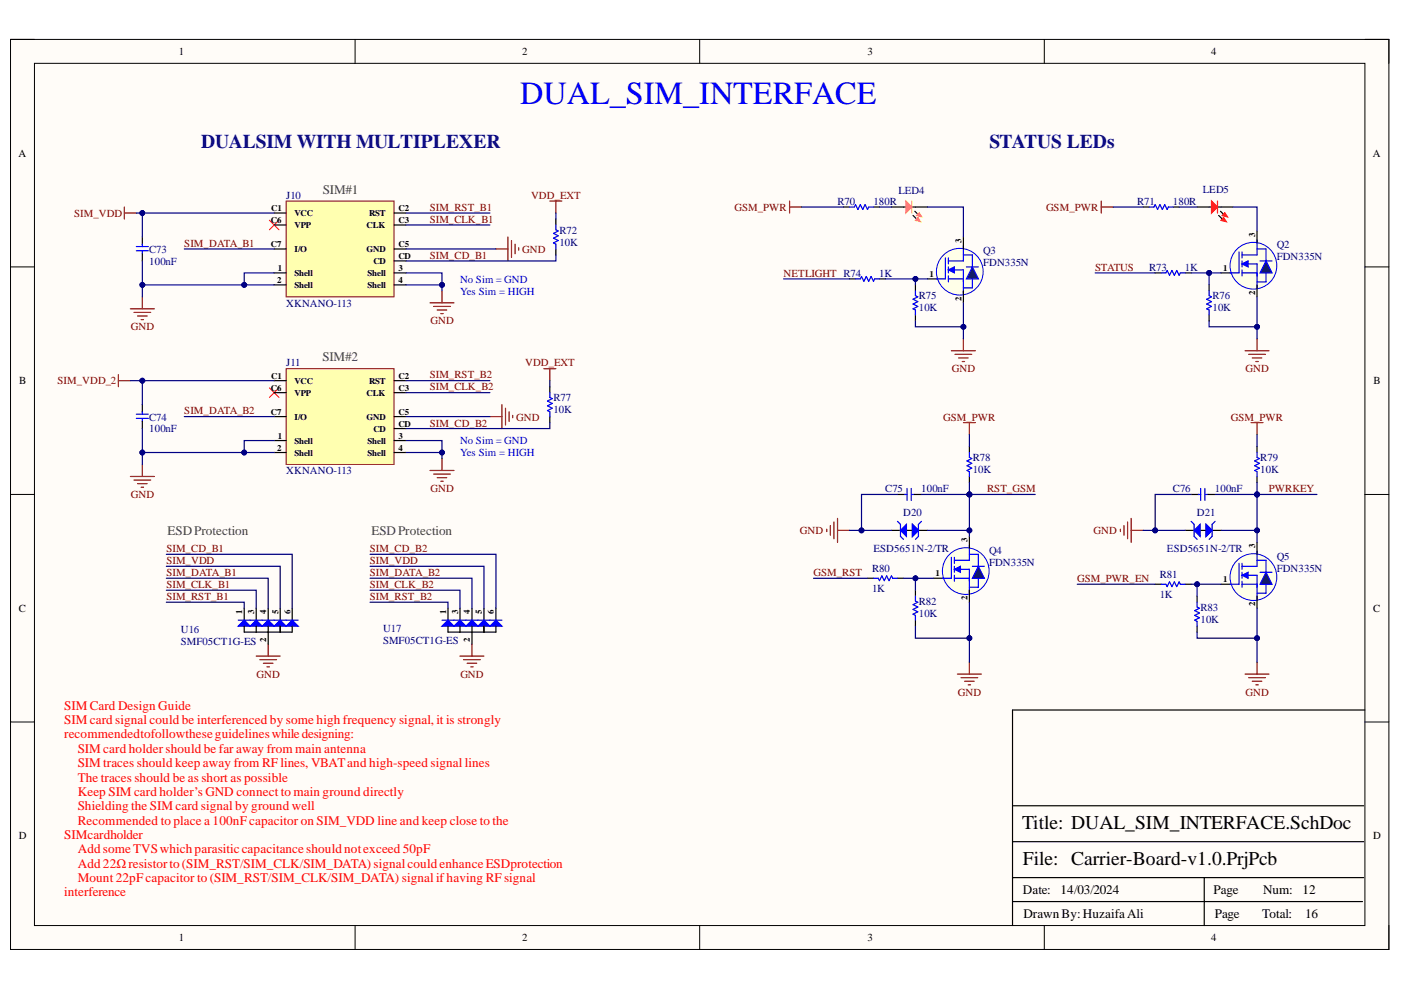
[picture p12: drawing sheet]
<svg xmlns="http://www.w3.org/2000/svg" width="297mm" height="210mm" viewBox="0 0 297 210" stroke-linecap="round" stroke-linejoin="round" font-family="sans-serif">
<defs><g id="words">
<text font-size="6.8" fill="#00f" x="110.3" y="22.1">DUAL_SIM_INTERFACE</text>
<g font-size="4.1" fill="#0b0b8e">
<text x="42.6" y="31.4">DUALSIM WITH MULTIPLEXER</text>
<text x="209.8" y="31.4">STATUS LEDs</text>
</g>
<g font-size="4.1">
<text x="216.7" y="175.8">Title: DUAL_SIM_INTERFACE.SchDoc</text>
<text x="216.9" y="183.4">File: Carrier-Board-v1.0.PrjPcb</text>
</g>
<g font-size="2.8" fill="#434343">
<text x="68.4" y="41.1">SIM#1</text>
<text x="68.3" y="76.6">SIM#2</text>
<text x="35.5" y="113.4">ESDProtection</text>
<text x="78.8" y="113.4">ESDProtection</text>
</g>
<g font-size="2.8" fill="#f00">
<text x="13.6" y="150.4">SIM Card Design Guide</text>
<text x="13.6" y="153.5">SIM card signal could be interferenced by some high frequency signal, it is strongly</text>
<text x="13.6" y="156.5">recommendedtofollowtheseguidelineswhiledesigning:</text>
<text x="16.5" y="159.6">SIM card holder should be far away from main antenna</text>
<text x="16.5" y="162.7">SIM traces should keep away from RF lines, VBATand high-speed signal lines</text>
<text x="16.5" y="165.7">The traces should be as short as possible</text>
<text x="16.5" y="168.8">Keep SIM card holder’s GND connect to main ground directly</text>
<text x="16.5" y="171.8">Shielding the SIM card signal by ground well</text>
<text x="13.6" y="177.9">SIMcardholder</text>
<text x="16.5" y="174.9">Recommended to place a 100nF capacitor on SIM_VDD line and keep close to the</text>
<text x="16.5" y="180.9">AddsomeTVSwhichparasiticcapacitanceshouldnotexceed50pF</text>
<text x="16.5" y="184">Add22Ωresistorto(SIM_RST/SIM_CLK/SIM_DATA) signalcouldenhanceESDprotection</text>
<text x="13.6" y="190.1">interference</text>
<text x="16.5" y="187">Mount 22pF capacitor to (SIM_RST/SIM_CLK/SIM_DATA) signal ifhaving RF signal</text>
</g>
<g font-size="2.8">
<text x="216.9" y="189.6">Date:</text>
<text x="224.8" y="189.6">14/03/2024</text>
<text x="257.3" y="189.6">Page</text>
<text x="267.8" y="189.6">Num:</text>
<text x="276.2" y="189.6">12</text>
<text x="217" y="194.6">DrawnBy:HuzaifaAli</text>
<text x="257.6" y="194.6">Page</text>
<text x="267.6" y="194.6">Total:</text>
<text x="276.7" y="194.6">16</text>
</g>
<g font-size="2.3">
<text x="37.9" y="11.7">1</text>
<text x="110.7" y="11.7">2</text>
<text x="183.9" y="11.7">3</text>
<text x="256.8" y="11.7">4</text>
<text x="3.9" y="33.3">A</text>
<text x="291.1" y="33.3">A</text>
<text x="4.1" y="81.5">B</text>
<text x="291.2" y="81.5">B</text>
<text x="4" y="129.7">C</text>
<text x="291.2" y="129.7">C</text>
<text x="4" y="178">D</text>
<text x="291.2" y="178">D</text>
<text x="37.9" y="199.5">1</text>
<text x="110.7" y="199.5">2</text>
<text x="183.9" y="199.5">3</text>
<text x="256.8" y="199.5">4</text>
</g>
<g font-size="2.3" fill="#000080">
<text x="190.5" y="41.2">LED4</text>
<text x="255" y="40.9">LED5</text>
<text x="60.6" y="42.2">J10</text>
<text x="177.6" y="43.4">R70</text>
<text x="185.2" y="43.4">180R</text>
<text x="241.1" y="43.4">R71</text>
<text x="248.7" y="43.4">180R</text>
<text x="31.6" y="53.6">C73</text>
<text x="118.6" y="49.5">R72</text>
<text x="118.6" y="52.1">10K</text>
<text x="208.4" y="53.9">Q3</text>
<text x="270.7" y="52.7">Q2</text>
<text x="31.6" y="56.1">100nF</text>
<text x="186.4" y="58.7">1K</text>
<text x="208.4" y="56.5">FDN335N</text>
<text x="243.6" y="57.4">R73</text>
<text x="251.2" y="57.4">1K</text>
<text x="270.7" y="55.2">FDN335N</text>
<text x="60.6" y="65">XKNANO-113</text>
<text x="194.8" y="63.5">R75</text>
<text x="257.1" y="63.5">R76</text>
<text x="194.8" y="66">10K</text>
<text x="257.1" y="66">10K</text>
<text x="60.6" y="77.7">J11</text>
<text x="31.6" y="89.2">C74</text>
<text x="117.3" y="85">R77</text>
<text x="117.3" y="87.6">10K</text>
<text x="31.6" y="91.7">100nF</text>
<text x="60.6" y="100.6">XKNANO-113</text>
<text x="206.2" y="97.8">R78</text>
<text x="206.2" y="100.3">10K</text>
<text x="267.2" y="97.8">R79</text>
<text x="267.2" y="100.3">10K</text>
<text x="187.7" y="104.4">C75</text>
<text x="195.3" y="104.4">100nF</text>
<text x="248.7" y="104.4">C76</text>
<text x="257.6" y="104.4">100nF</text>
<text x="191.5" y="109.4">D20</text>
<text x="253.8" y="109.4">D21</text>
<text x="185.2" y="117.1">ESD5651N-2/TR</text>
<text x="209.7" y="117.4">Q4</text>
<text x="247.4" y="117.1">ESD5651N-2/TR</text>
<text x="270.7" y="118.7">Q5</text>
<text x="184.9" y="121.4">R80</text>
<text x="184.9" y="125.4">1K</text>
<text x="209.7" y="120">FDN335N</text>
<text x="245.9" y="122.6">R81</text>
<text x="270.7" y="121.3">FDN335N</text>
<text x="194.8" y="128.2">R82</text>
<text x="194.8" y="130.7">10K</text>
<text x="245.9" y="126.7">1K</text>
<text x="254.5" y="129.5">R83</text>
<text x="38.3" y="134.3">U16</text>
<text x="38.3" y="136.8">SMF05CT1G-ES</text>
<text x="81.2" y="134">U17</text>
<text x="81.2" y="136.6">SMF05CT1G-ES</text>
<text x="254.5" y="132">10K</text>
</g>
<g font-size="2.3" fill="#800000">
<text x="15.7" y="46">SIM_VDD</text>
<text x="91.1" y="44.7">SIM_RST_B1</text>
<text x="91.1" y="47.2">SIM_CLK_B1</text>
<text x="112.6" y="42.2">VDD_EXT</text>
<text x="155.7" y="44.7">GSM_PWR</text>
<text x="221.8" y="44.7">GSM_PWR</text>
<text x="39.1" y="52.3">SIM_DATA_B1</text>
<text x="110.7" y="53.6">GND</text>
<text x="91.1" y="54.8">SIM_CD_B1</text>
<text x="166.1" y="58.7">NETLIGHT R74</text>
<text x="232.2" y="57.4">STATUS</text>
<text x="27.7" y="70.1">GND</text>
<text x="91.3" y="68.8">GND</text>
<text x="111.3" y="77.7">VDD_EXT</text>
<text x="12.2" y="81.5">SIM_VDD_2</text>
<text x="91.1" y="80.2">SIM_RST_B2</text>
<text x="91.1" y="82.7">SIM_CLK_B2</text>
<text x="201.8" y="78.9">GND</text>
<text x="264.1" y="78.9">GND</text>
<text x="39.1" y="87.8">SIM_DATA_B2</text>
<text x="109.5" y="89.2">GND</text>
<text x="200" y="89.2">GSM_PWR</text>
<text x="261" y="89.2">GSM_PWR</text>
<text x="91.1" y="90.4">SIM_CD_B2</text>
<text x="27.7" y="105.6">GND</text>
<text x="91.3" y="104.4">GND</text>
<text x="209.3" y="104.4">RST_GSM</text>
<text x="269" y="104.4">PWRKEY</text>
<text x="169.6" y="113.2">GND</text>
<text x="231.9" y="113.2">GND</text>
<text x="35.3" y="119.6">SIM_VDD</text>
<text x="35.3" y="117.1">SIM_CD_B1</text>
<text x="78.4" y="119.6">SIM_VDD</text>
<text x="78.4" y="117.1">SIM_CD_B2</text>
<text x="35.3" y="124.7">SIM_CLK_B1</text>
<text x="35.3" y="122.1">SIM_DATA_B1</text>
<text x="78.4" y="124.7">SIM_CLK_B2</text>
<text x="78.4" y="122.1">SIM_DATA_B2</text>
<text x="172.5" y="122.1">GSM_RST</text>
<text x="228.4" y="123.4">GSM_PWR_EN</text>
<text x="35.3" y="127.2">SIM_RST_B1</text>
<text x="78.4" y="127.2">SIM_RST_B2</text>
<text x="54.4" y="143.7">GND</text>
<text x="97.6" y="143.7">GND</text>
<text x="203.1" y="147.5">GND</text>
<text x="264.1" y="147.5">GND</text>
</g>
<g font-size="2.3" fill="#00f">
<text x="97.5" y="59.9">No Sim = GND</text>
<text x="97.5" y="62.5">Yes Sim = HIGH</text>
<text x="97.5" y="94.2">No Sim = GND</text>
<text x="97.5" y="96.8">Yes Sim = HIGH</text>
</g>
<g font-size="1.9">
<text x="57.4" y="47.3">C6</text>
<text x="57.5" y="44.8">C1</text>
<text x="62.4" y="45.8">VCC</text>
<text x="78.2" y="45.8">RST</text>
<text x="84.5" y="44.8">C2</text>
<text x="84.5" y="47.3">C3</text>
<text x="57.4" y="52.4">C7</text>
<text x="62.4" y="48.3">VPP</text>
<text x="62.4" y="53.4">I/O</text>
<text x="77.7" y="48.3">CLK</text>
<text x="77.7" y="53.4">GND</text>
<text x="84.5" y="52.4">C5</text>
<text x="203.9" y="51.5" transform="rotate(-90 203.9 51.5)">3</text>
<text x="266.1" y="50.2" transform="rotate(-90 266.1 50.2)">3</text>
<text x="58.9" y="57.5">1</text>
<text x="62.4" y="58.5">Shell</text>
<text x="77.9" y="58.5">Shell</text>
<text x="79.2" y="55.9">CD</text>
<text x="84.5" y="57.5">3</text>
<text x="84.5" y="54.9">CD</text>
<text x="197.1" y="58.7">1</text>
<text x="259.3" y="57.5">1</text>
<text x="58.8" y="60">2</text>
<text x="62.4" y="61">Shell</text>
<text x="77.9" y="61">Shell</text>
<text x="84.5" y="60">4</text>
<text x="203.9" y="63.7" transform="rotate(-90 203.9 63.7)">2</text>
<text x="266.1" y="62.5" transform="rotate(-90 266.1 62.5)">2</text>
<text x="57.4" y="82.9">C6</text>
<text x="57.5" y="80.4">C1</text>
<text x="62.4" y="81.4">VCC</text>
<text x="62.4" y="83.9">VPP</text>
<text x="77.7" y="83.9">CLK</text>
<text x="78.2" y="81.4">RST</text>
<text x="84.5" y="80.4">C2</text>
<text x="84.5" y="82.9">C3</text>
<text x="57.4" y="88">C7</text>
<text x="62.4" y="89">I/O</text>
<text x="77.7" y="89">GND</text>
<text x="84.5" y="88">C5</text>
<text x="58.8" y="95.6">2</text>
<text x="58.9" y="93">1</text>
<text x="62.4" y="94.1">Shell</text>
<text x="77.9" y="94.1">Shell</text>
<text x="79.2" y="91.5">CD</text>
<text x="84.5" y="93">3</text>
<text x="84.5" y="95.6">4</text>
<text x="84.5" y="90.5">CD</text>
<text x="62.4" y="96.6">Shell</text>
<text x="77.9" y="96.6">Shell</text>
<text x="205.1" y="115" transform="rotate(-90 205.1 115)">3</text>
<text x="266.1" y="116.3" transform="rotate(-90 266.1 116.3)">3</text>
<text x="198.4" y="122.2">1</text>
<text x="259.3" y="123.5">1</text>
<text x="51.3" y="130.2" transform="rotate(-90 51.3 130.2)">1</text>
<text x="53.9" y="130.2" transform="rotate(-90 53.9 130.2)">3</text>
<text x="56.4" y="130.2" transform="rotate(-90 56.4 130.2)">4</text>
<text x="59" y="130.2" transform="rotate(-90 59 130.2)">5</text>
<text x="61.6" y="130.2" transform="rotate(-90 61.6 130.2)">6</text>
<text x="94.6" y="130.2" transform="rotate(-90 94.6 130.2)">1</text>
<text x="97.1" y="130.2" transform="rotate(-90 97.1 130.2)">3</text>
<text x="99.6" y="130.2" transform="rotate(-90 99.6 130.2)">4</text>
<text x="102.2" y="130.2" transform="rotate(-90 102.2 130.2)">5</text>
<text x="104.7" y="130.2" transform="rotate(-90 104.7 130.2)">6</text>
<text x="205.1" y="127.3" transform="rotate(-90 205.1 127.3)">2</text>
<text x="266.1" y="128.5" transform="rotate(-90 266.1 128.5)">2</text>
<text x="56.4" y="136.1" transform="rotate(-90 56.4 136.1)">2</text>
<text x="99.6" y="136.1" transform="rotate(-90 99.6 136.1)">2</text>
</g>
</g></defs>
<path d="M2.2 8.4h292.3v192.9h-292.3z" fill-rule="evenodd" fill="#fffcf8"/>
<path d="M2.2 8.4h292.3v192.9h-292.3z" fill="none" stroke="#000" stroke-width=".21"/>
<path d="M7.3 13.4h282.1v182.8h-282.1z" fill-rule="evenodd" fill="#fffcf8"/>
<g fill="none" stroke="#000" stroke-width=".21">
<path d="M2.2 8.4h5.1M7.3 13.4h282.1v182.8h-282.1zM75.3 8.4v5M148.3 8.4v5M221.4 8.4v5M289.4 8.4h5.1v5M2.2 56.6h5.1M289.4 56.6h5.1M2.2 104.8h5.1M289.4 104.8h5.1M2.2 153.1h5.1M289.4 153.1h5.1"/>
<path d="M75.3 196.2v5.1M148.3 196.2v5.1M221.4 196.2v5.1M294.5 196.2v5.1"/>
</g>
<path d="M258.8 44.8l.6 .6M289.4 150.5h-74.7v45.7M214.7 178.5h74.4M214.7 170.8h74.4M214.7 191.2h74.2M214.7 186.1h74.4M255.3 186.1v10.1" fill="none" stroke="#000" stroke-width=".25"/>
<g fill="none" stroke="#800000" stroke-width=".25">
<path d="M167.4 43.9h2.5M167.4 42.6v2.6M233.5 42.6v2.6M233.5 43.9h2.5M201.7 74.4h5.1M202.5 75.1h3.5M203.2 75.9h2.1M204 76.7h.5M204.3 71.8v2.6M264 74.4h5.1M264.7 75.1h3.6M265.5 75.9h2"/>
<path d="M266.3 76.7h.5M266.5 71.8v2.6M203 142.9h5.1M203.8 143.7h3.5M204.5 144.4h2M205.3 145.2h.5M205.5 140.4v2.5M264 142.9h5.1M264.7 143.7h3.6M265.5 144.4h2M266.3 145.2h.5M266.5 140.4v2.5"/>
</g>
<path d="M259.7 45.1l.6 .9-1.2-.3z" fill-rule="evenodd" fill="#c00"/>
<path d="M259.7 45.1l.6 .9-1.2-.3z" fill="none" stroke="#c00" stroke-width=".21"/>
<path d="M258.4 45.7l.7 .7" fill="none" stroke="#000" stroke-width=".25"/>
<path d="M259.4 46.1l.6 .9-1.1-.3z" fill-rule="evenodd" fill="#c00"/>
<path d="M259.4 46.1l.6 .9-1.1-.3z" fill="none" stroke="#c00" stroke-width=".21"/>
<path d="M253.8 43.9h3.1M258.1 43.9h3.3" fill="none" stroke="#000" stroke-width=".25"/>
<path d="M258.1 42.6v2.6" fill="none" stroke="#c00" stroke-width=".25"/>
<path d="M256.9 42.6l1.2 1.3-1.2 1.3z" fill="#c00"/>
<path d="M256.9 42.6l1.2 1.3-1.2 1.3z" fill="none" stroke="#c00" stroke-width=".25"/>
<path d="M194 44.8l.6 .6" fill="none" stroke="#000" stroke-width=".25"/>
<path d="M194.3 45.7l.6-.6-.3 .3 .3-.3 .6 .9z" fill-rule="evenodd" fill="#f1c232"/>
<path d="M194.3 45.7l.6-.6-.3 .3 .3-.3 .6 .9z" fill="none" stroke="#f1c232" stroke-width=".21"/>
<path d="M193.6 45.7l.7 .7" fill="none" stroke="#000" stroke-width=".25"/>
<path d="M194 46.7l.6-.6-.3 .3 .3-.3 .6 .9z" fill-rule="evenodd" fill="#f1c232"/>
<path d="M194 46.7l.6-.6-.3 .3 .3-.3 .6 .9z" fill="none" stroke="#f1c232" stroke-width=".21"/>
<path d="M189 43.9h3.1M193.3 43.9h3.3" fill="none" stroke="#000" stroke-width=".25"/>
<path d="M193.3 42.6v2.6" fill="none" stroke="#f1c232" stroke-width=".25"/>
<path d="M192.1 42.6l1.2 1.3-1.2 1.3z" fill="#f1c232"/>
<path d="M192.1 42.6l1.2 1.3-1.2 1.3z" fill="none" stroke="#f1c232" stroke-width=".25"/>
<g fill="none" stroke="#000" stroke-width=".25">
<path d="M178.8 43.9h1.3M180.1 59.1h1.3M185.2 43.9h1.3M186.5 59.1h1.2M242.4 43.9h1.2M244.9 57.9h1.3M248.7 43.9h1.3M251.3 57.9h1.2M194.1 60.4v1.3M194.1 66.7v1.3M256.4 60.4v1.3M256.4 66.7v1.3"/>
<path d="M183.9 122.6h1.3M190.3 122.6h1.3M244.9 123.9h1.3M251.3 123.9h1.2"/>
</g>
<path d="M180.1 43.9h1l.3-.5 .5 1 .5-1 .5 1 .5-1 .5 1 .3-.5h1M181.4 59.1h1l.3-.5 .5 1 .5-1 .5 1 .5-1 .5 1 .2-.5h1.1M243.6 43.9h1.1l.2-.5 .5 1 .5-1 .5 1 .5-1 .6 1 .2-.5h1M246.2 57.9h1l.3-.5 .5 1 .5-1 .5 1 .5-1 .5 1 .3-.5h1M194.1 61.7v1l.5 .2-1 .5 1 .6-1 .5 1 .5-1 .5 .5 .2v1M256.4 61.7v1l.5 .2-1.1 .5 1.1 .6-1.1 .5 1.1 .5-1.1 .5 .6 .2v1M185.2 122.6h1l.3 .5 .5-1 .5 1 .5-1 .5 1 .5-1 .3 .5h1M246.2 123.9h1l.3 .5 .5-1 .5 1 .5-1 .5 1 .5-1 .3 .5h1" fill="none" stroke="#00f" stroke-width=".25"/>
<g fill="none" stroke="#800000" stroke-width=".25">
<path d="M26.4 43.9v2.5M26.4 45.2h2.5M105.1 52.8h2.6M107.7 50.2v5.1M108.4 51v3.6M109.2 51.8v2M110 52.5v.5M116.6 42.6h2.5M117.9 42.6v2.6M25.1 79.4v2.6M27.6 65.5h5.1M28.4 66.2h3.6"/>
<path d="M29.2 67h2M29.9 67.8h.5M30.2 62.9v2.6M91.2 64.2h5.1M91.9 65h3.6M92.7 65.7h2M93.5 66.5h.5M93.7 61.7v2.5M115.3 78.2h2.6M116.6 78.2v2.5M25.1 80.7h2.5M30.2 98.5v2.5"/>
<path d="M91.2 99.8h5.1M93.7 97.2v2.6M103.9 88.3h2.5M106.4 85.8v5.1M107.2 86.6v3.5M107.9 87.3v2M108.7 88.1v.5M204.3 89.6h2.5M205.5 89.6v2.5M265.2 89.6h2.6M266.5 89.6v2.5M27.6 101h5.1"/>
<path d="M28.4 101.8h3.6M29.2 102.5h2M29.9 103.3h.5M91.9 100.5h3.6M92.7 101.3h2M93.5 102h.5M54.3 139.1h5.1M55.1 139.9h3.5M56.9 136.6v2.5M97.5 139.1h5.1M98.3 139.9h3.5M100.1 136.6v2.5"/>
<path d="M55.8 140.6h2.1M56.6 141.4h.5M99 140.6h2.1M99.8 141.4h.5"/>
</g>
<path d="M57.1 46.7l2 2M59.1 46.7l-2 2M57.1 82.2l2 2.1M59.1 82.2l-2 2.1" fill="none" stroke="#f00" stroke-width=".21"/>
<path d="M60.7 42.6h22.8v20.3h-22.8z" fill-rule="evenodd" fill="#ffffb0"/>
<path d="M60.7 42.6h22.8v20.3h-22.8z" fill="none" stroke="#800000" stroke-width=".21"/>
<path d="M58.1 45.2h2.6M58.1 47.7h2.6M58.1 52.8h2.6M58.1 57.9h2.6M83.5 45.2h2.6M83.5 47.7h2.6M83.5 52.8h2.6M83.5 57.9h2.6M83.5 55.3h2.6M58.1 60.4h2.6M83.5 60.4h2.6" fill="none" stroke="#000" stroke-width=".25"/>
<path d="M60.7 78.2h22.8v20.3h-22.8z" fill-rule="evenodd" fill="#ffffb0"/>
<path d="M60.7 78.2h22.8v20.3h-22.8z" fill="none" stroke="#800000" stroke-width=".21"/>
<g fill="none" stroke="#000" stroke-width=".25">
<path d="M30.2 50.2v1.7M30.2 53.8v1.5M117.9 46.4v1.3M117.9 52.8v1.3M30.2 85.8v1.6M30.2 89.3v1.6M58.1 80.7h2.6M58.1 83.3h2.6M58.1 88.3h2.6M58.1 93.4h2.6M58.1 95.9h2.6M83.5 80.7h2.6"/>
<path d="M83.5 83.3h2.6M83.5 88.3h2.6M83.5 93.4h2.6M83.5 95.9h2.6M83.5 90.9h2.6M116.6 82v1.3M116.6 88.3v1.3M51.8 129v2.5M56.9 134v2.6"/>
</g>
<path d="M28.9 52.3h2.6M28.9 53.2h2.6M30.2 51.8v.5M30.2 53.3v.5M117.9 47.7v1l.5 .3-1.1 .5 1.1 .5-1.1 .5 1.1 .5-1.1 .5 .6 .3v1M28.9 87.8h2.6M28.9 88.7h2.6M30.2 87.3v.5M30.2 88.8v.5M116.6 83.3v1l.5 .2-1 .5 1 .5-1 .5 1 .6-1 .5 .5 .2v1" fill="none" stroke="#00f" stroke-width=".25"/>
<path d="M50.5 132.8l1.3-1.3 1.2 1.3z" fill="#00f"/>
<path d="M50.5 132.8l1.3-1.3 1.2 1.3zM50.5 131.5h2.5" fill="none" stroke="#00f" stroke-width=".25"/>
<path d="M54.3 129v2.5" fill="none" stroke="#000" stroke-width=".25"/>
<path d="M53 132.8l1.3-1.3 1.3 1.3z" fill="#00f"/>
<path d="M53 132.8l1.3-1.3 1.3 1.3zM53 131.5h2.6" fill="none" stroke="#00f" stroke-width=".25"/>
<path d="M56.9 129v2.5" fill="none" stroke="#000" stroke-width=".25"/>
<path d="M55.6 132.8l1.3-1.3 1.2 1.3z" fill="#00f"/>
<path d="M55.6 132.8l1.3-1.3 1.2 1.3zM55.6 131.5h2.5" fill="none" stroke="#00f" stroke-width=".25"/>
<path d="M59.4 129v2.5" fill="none" stroke="#000" stroke-width=".25"/>
<path d="M58.1 132.8l1.3-1.3 1.3 1.3z" fill="#00f"/>
<path d="M58.1 132.8l1.3-1.3 1.3 1.3zM58.1 131.5h2.6" fill="none" stroke="#00f" stroke-width=".25"/>
<path d="M61.9 129v2.5" fill="none" stroke="#000" stroke-width=".25"/>
<path d="M60.7 132.8l1.2-1.3 1.3 1.3z" fill="#00f"/>
<path d="M60.7 132.8l1.2-1.3 1.3 1.3zM60.7 131.5h2.5" fill="none" stroke="#00f" stroke-width=".25"/>
<path d="M51.8 132.8v1.2h10.1v-1.2M54.3 132.8v1.2M56.9 132.8v1.2M59.4 132.8v1.2M95 129v2.5M100.1 134v2.6" fill="none" stroke="#000" stroke-width=".25"/>
<path d="M93.7 132.8l1.3-1.3 1.3 1.3z" fill="#00f"/>
<path d="M93.7 132.8l1.3-1.3 1.3 1.3zM93.7 131.5h2.6" fill="none" stroke="#00f" stroke-width=".25"/>
<path d="M97.5 129v2.5" fill="none" stroke="#000" stroke-width=".25"/>
<path d="M96.3 132.8l1.2-1.3 1.3 1.3z" fill="#00f"/>
<path d="M96.3 132.8l1.2-1.3 1.3 1.3zM96.3 131.5h2.5" fill="none" stroke="#00f" stroke-width=".25"/>
<path d="M100.1 129v2.5" fill="none" stroke="#000" stroke-width=".25"/>
<path d="M98.8 132.8l1.3-1.3 1.2 1.3z" fill="#00f"/>
<path d="M98.8 132.8l1.3-1.3 1.2 1.3zM98.8 131.5h2.5" fill="none" stroke="#00f" stroke-width=".25"/>
<path d="M102.6 129v2.5" fill="none" stroke="#000" stroke-width=".25"/>
<path d="M101.3 132.8l1.3-1.3 1.3 1.3z" fill="#00f"/>
<path d="M101.3 132.8l1.3-1.3 1.3 1.3zM101.3 131.5h2.6" fill="none" stroke="#00f" stroke-width=".25"/>
<path d="M105.1 129v2.5" fill="none" stroke="#000" stroke-width=".25"/>
<path d="M103.9 132.8l1.2-1.3 1.3 1.3z" fill="#00f"/>
<path d="M103.9 132.8l1.2-1.3 1.3 1.3zM103.9 131.5h2.5" fill="none" stroke="#00f" stroke-width=".25"/>
<path d="M196.6 59.1h2.6M95 132.8v1.2h10.1v-1.2M97.5 132.8v1.2M100.1 132.8v1.2M102.6 132.8v1.2" fill="none" stroke="#000" stroke-width=".25"/>
<circle cx="203.5" cy="57.6" r="5" fill="#ffffe8"/>
<circle cx="203.5" cy="57.6" r="5" fill="none" stroke="#00f" stroke-width=".21"/>
<path d="M200.4 54.7v4.4h-1.9M201.1 59.1h3.2M201.1 54.7v1.3M201.1 56.6v1.3M201.1 58.5v1.3M201.1 57.2h3.2v5.1M204.3 52.2v3.1h-3.2" fill="none" stroke="#00f" stroke-width=".25"/>
<path d="M201.1 57.2l1.2-.6v1.3z" fill="#00f"/>
<path d="M201.1 57.2l1.2-.6v1.3zM204.3 54.1h1.9v6.9h-1.9M204.9 56.6h2.5" fill="none" stroke="#00f" stroke-width=".25"/>
<path d="M204.3 50.2v2.6M204.3 61.7v2.5" fill="none" stroke="#000" stroke-width=".25"/>
<path d="M206.2 56.6l1.2 2.5h-2.5z" fill="#073763"/>
<path d="M206.2 56.6l1.2 2.5h-2.5z" fill="none" stroke="#00f" stroke-width=".25"/>
<path d="M258.9 57.9h2.5" fill="none" stroke="#000" stroke-width=".25"/>
<circle cx="265.8" cy="56.3" r="5" fill="#ffffe8"/>
<circle cx="265.8" cy="56.3" r="5" fill="none" stroke="#00f" stroke-width=".21"/>
<path d="M262.7 53.4v4.5h-1.9M263.3 57.9h3.2M263.3 53.4v1.3M263.3 55.3v1.3M263.3 57.2v1.3M263.3 56h3.2v5M266.5 50.9v3.2h-3.2" fill="none" stroke="#00f" stroke-width=".25"/>
<path d="M263.3 56l1.3-.7v1.3z" fill="#00f"/>
<path d="M263.3 56l1.3-.7v1.3zM266.5 52.8h1.9v7h-1.9M267.2 55.3h2.5" fill="none" stroke="#00f" stroke-width=".25"/>
<path d="M266.5 49v2.5M266.5 60.4v2.5" fill="none" stroke="#000" stroke-width=".25"/>
<path d="M268.4 55.3l1.3 2.6h-2.5z" fill="#073763"/>
<path d="M268.4 55.3l1.3 2.6h-2.5z" fill="none" stroke="#00f" stroke-width=".25"/>
<path d="M258.9 123.9h2.5" fill="none" stroke="#000" stroke-width=".25"/>
<circle cx="265.8" cy="122.4" r="5" fill="#ffffe8"/>
<circle cx="265.8" cy="122.4" r="5" fill="none" stroke="#00f" stroke-width=".21"/>
<path d="M262.7 119.4v4.5h-1.9M263.3 119.4v1.3M266.5 116.9v3.2h-3.2M263.3 123.9h3.2M263.3 121.3v1.3M263.3 123.2v1.3M263.3 122h3.2v5.1" fill="none" stroke="#00f" stroke-width=".25"/>
<path d="M263.3 122l1.3-.7v1.3z" fill="#00f"/>
<path d="M266.5 118.8h1.9v7h-1.9M263.3 122l1.3-.7v1.3zM267.2 121.3h2.5" fill="none" stroke="#00f" stroke-width=".25"/>
<path d="M266.5 115v2.5M266.5 126.4v2.6" fill="none" stroke="#000" stroke-width=".25"/>
<path d="M268.4 121.3l1.3 2.6h-2.5z" fill="#073763"/>
<path d="M268.4 121.3l1.3 2.6h-2.5z" fill="none" stroke="#00f" stroke-width=".25"/>
<path d="M197.9 122.6h2.5" fill="none" stroke="#000" stroke-width=".25"/>
<circle cx="204.8" cy="121.1" r="5" fill="#ffffe8"/>
<circle cx="204.8" cy="121.1" r="5" fill="none" stroke="#00f" stroke-width=".21"/>
<path d="M201.7 118.2v4.4h-1.9M202.3 118.2v1.2M205.5 115.6v3.2h-3.2M202.3 122.6h3.2M202.3 120.1v1.2M202.3 122v1.2M202.3 120.7h3.2v5.1" fill="none" stroke="#00f" stroke-width=".25"/>
<path d="M202.3 120.7l1.3-.6v1.2z" fill="#00f"/>
<path d="M205.5 117.5h1.9v7h-1.9M202.3 120.7l1.3-.6v1.2zM206.2 120.1h2.5" fill="none" stroke="#00f" stroke-width=".25"/>
<path d="M205.5 113.7v2.6M205.5 125.1v2.6" fill="none" stroke="#000" stroke-width=".25"/>
<path d="M207.4 120.1l1.3 2.5h-2.5z" fill="#073763"/>
<g fill="none" stroke="#00f" stroke-width=".25">
<path d="M205.5 95.9v1.1l.5 .2-1 .5 1 .5-1 .5 1 .5-1 .6 .5 .2v1M266.5 95.9v1.1l.5 .2-1 .5 1 .5-1 .5 1 .5-1 .6 .5 .2v1M191.8 104.8h.5M192.3 103.6v2.5M193.2 103.6v2.5M193.3 104.8h.5M254.1 104.8h.5M254.6 103.6v2.5M255.5 103.6v2.5M255.6 104.8h.5M194.1 126.4v1l.5 .3-1 .5 1 .5-1 .5 1 .5-1 .5 .5 .3v1M207.4 120.1l1.3 2.5h-2.5z"/>
<path d="M253.8 127.7v1l.5 .3-1 .5 1 .5-1 .5 1 .5-1 .5 .5 .2v1.1"/>
</g>
<g fill="none" stroke="#000" stroke-width=".25">
<path d="M205.5 94.7v1.2M266.5 94.7v1.2M189 112.5h1.8M190.3 104.8h1.6M193.8 104.8h1.6M194.8 112.5h1.8M205.5 101v1.3M252.5 104.8h1.7M256.1 104.8h1.5M266.5 101v1.3M194.1 125.1v1.3M194.1 131.5v1.3"/>
<path d="M253.8 126.4v1.3M253.8 132.8v1.2"/>
</g>
<path d="M193.5 111.2l1.2 1.3-1.2 1.2z" fill="#00f"/>
<path d="M190.3 110.5l.6 .7v2.5l.7 .7M193.5 111.2l1.2 1.3-1.2 1.2zM195.4 110.5l-.7 .7v2.5l-.6 .7" fill="none" stroke="#00f" stroke-width=".25"/>
<path d="M192.3 112.5h1" fill="none" stroke="#000" stroke-width=".25"/>
<path d="M192.2 111.2v2.5l-1.3-1.2z" fill="#00f"/>
<path d="M192.2 111.2v2.5l-1.3-1.2z" fill="none" stroke="#00f" stroke-width=".25"/>
<path d="M193.5 111.2l1.2 1.3-1.2 1.2z" fill="#00f"/>
<path d="M193.5 111.2l1.2 1.3-1.2 1.2z" fill="none" stroke="#00f" stroke-width=".25"/>
<path d="M251.3 112.5h1.7M257.1 112.5h1.8" fill="none" stroke="#000" stroke-width=".25"/>
<path d="M255.7 111.2l1.3 1.3-1.3 1.2z" fill="#00f"/>
<path d="M252.5 110.5l.7 .7v2.5l.6 .7M255.7 111.2l1.3 1.3-1.3 1.2zM257.6 110.5l-.6 .7v2.5l-.6 .7" fill="none" stroke="#00f" stroke-width=".25"/>
<path d="M254.6 112.5h1" fill="none" stroke="#000" stroke-width=".25"/>
<path d="M254.4 111.2v2.5l-1.2-1.2z" fill="#00f"/>
<path d="M254.4 111.2v2.5l-1.2-1.2z" fill="none" stroke="#00f" stroke-width=".25"/>
<path d="M255.7 111.2l1.3 1.3-1.3 1.2z" fill="#00f"/>
<path d="M255.7 111.2l1.3 1.3-1.3 1.2z" fill="none" stroke="#00f" stroke-width=".25"/>
<path d="M175.3 112.2v.5M176 111.4v2.1M176.8 110.7v3.5M177.6 109.9v5.1M177.6 112.5h2.5M237.5 112.2v.5M238.3 111.4v2.1M239.1 110.7v3.5M239.8 112.5h2.6M239.8 109.9v5.1" fill="none" stroke="#800000" stroke-width=".25"/>
<path d="M169.9 43.9h8.9M232.2 57.9h12.7M236 43.9h6.4M190.3 104.8h-7.6v7.7h6.3" fill="none" stroke="#000080" stroke-width=".25"/>
<circle cx="182.7" cy="112.5" r=".51" fill="#000080"/>
<circle cx="182.7" cy="112.5" r=".51" fill="none" stroke="#000080" stroke-width=".21"/>
<path d="M196.6 112.5h8.9" fill="none" stroke="#000080" stroke-width=".25"/>
<circle cx="205.5" cy="112.5" r=".51" fill="#000080"/>
<circle cx="205.5" cy="112.5" r=".51" fill="none" stroke="#000080" stroke-width=".21"/>
<path d="M195.4 104.8h10.1" fill="none" stroke="#000080" stroke-width=".25"/>
<circle cx="205.5" cy="104.8" r=".51" fill="#000080"/>
<circle cx="205.5" cy="104.8" r=".51" fill="none" stroke="#000080" stroke-width=".21"/>
<path d="M205.5 104.8h14M172.5 122.6h11.4" fill="none" stroke="#000080" stroke-width=".25"/>
<circle cx="205.5" cy="104.8" r=".51" fill="#000080"/>
<circle cx="205.5" cy="104.8" r=".51" fill="none" stroke="#000080" stroke-width=".21"/>
<path d="M252.5 104.8h-7.6v7.7h6.4" fill="none" stroke="#000080" stroke-width=".25"/>
<circle cx="244.9" cy="112.5" r=".51" fill="#000080"/>
<circle cx="244.9" cy="112.5" r=".51" fill="none" stroke="#000080" stroke-width=".21"/>
<path d="M258.9 112.5h7.6" fill="none" stroke="#000080" stroke-width=".25"/>
<circle cx="266.5" cy="112.5" r=".51" fill="#000080"/>
<circle cx="266.5" cy="112.5" r=".51" fill="none" stroke="#000080" stroke-width=".21"/>
<path d="M186.5 43.9h2.5M196.6 43.9h7.7v6.3M250 43.9h3.8M258.9 57.9h-2.5v2.5M261.4 43.9h5.1v5.1M228.4 123.9h16.5" fill="none" stroke="#000080" stroke-width=".25"/>
<circle cx="256.3" cy="57.9" r=".51" fill="#000080"/>
<circle cx="256.3" cy="57.9" r=".51" fill="none" stroke="#000080" stroke-width=".21"/>
<path d="M252.5 57.9h3.9" fill="none" stroke="#000080" stroke-width=".25"/>
<circle cx="256.3" cy="57.9" r=".51" fill="#000080"/>
<circle cx="256.3" cy="57.9" r=".51" fill="none" stroke="#000080" stroke-width=".21"/>
<path d="M166.1 59.1h14M196.6 59.1h-2.5v1.3" fill="none" stroke="#000080" stroke-width=".25"/>
<circle cx="194.1" cy="59.1" r=".51" fill="#000080"/>
<circle cx="194.1" cy="59.1" r=".51" fill="none" stroke="#000080" stroke-width=".21"/>
<path d="M187.7 59.1h6.4" fill="none" stroke="#000080" stroke-width=".25"/>
<circle cx="194.1" cy="59.1" r=".51" fill="#000080"/>
<circle cx="194.1" cy="59.1" r=".51" fill="none" stroke="#000080" stroke-width=".21"/>
<path d="M266.5 104.8h12.7" fill="none" stroke="#000080" stroke-width=".25"/>
<circle cx="266.5" cy="104.8" r=".51" fill="#000080"/>
<circle cx="266.5" cy="104.8" r=".51" fill="none" stroke="#000080" stroke-width=".21"/>
<path d="M205.5 102.3v2.5" fill="none" stroke="#000080" stroke-width=".25"/>
<circle cx="205.5" cy="104.8" r=".51" fill="#000080"/>
<circle cx="205.5" cy="104.8" r=".51" fill="none" stroke="#000080" stroke-width=".21"/>
<path d="M86.1 95.9h7.6v1.3M86.1 88.3h17.8M86.1 80.7h17.8M86.1 83.3h17.8" fill="none" stroke="#000080" stroke-width=".25"/>
<circle cx="93.7" cy="95.9" r=".51" fill="#000080"/>
<circle cx="93.7" cy="95.9" r=".51" fill="none" stroke="#000080" stroke-width=".21"/>
<path d="M86.1 93.4h7.6v2.5" fill="none" stroke="#000080" stroke-width=".25"/>
<circle cx="93.7" cy="95.9" r=".51" fill="#000080"/>
<circle cx="93.7" cy="95.9" r=".51" fill="none" stroke="#000080" stroke-width=".21"/>
<path d="M39.1 88.3h19M58.1 93.4h-6.3v2.5" fill="none" stroke="#000080" stroke-width=".25"/>
<circle cx="51.8" cy="95.9" r=".51" fill="#000080"/>
<circle cx="51.8" cy="95.9" r=".51" fill="none" stroke="#000080" stroke-width=".21"/>
<path d="M30.2 95.9v2.6" fill="none" stroke="#000080" stroke-width=".25"/>
<circle cx="30.2" cy="95.9" r=".51" fill="#000080"/>
<circle cx="30.2" cy="95.9" r=".51" fill="none" stroke="#000080" stroke-width=".21"/>
<path d="M86.1 52.8h19M86.1 45.2h17.8M86.1 47.7h17.8M86.1 60.4h7.6v1.3M78.5 127.7h16.5v1.3M78.5 125.1h19v3.9M78.5 122.6h21.6v6.4M78.5 120.1h24.1v8.9" fill="none" stroke="#000080" stroke-width=".25"/>
<circle cx="93.7" cy="60.4" r=".51" fill="#000080"/>
<circle cx="93.7" cy="60.4" r=".51" fill="none" stroke="#000080" stroke-width=".21"/>
<path d="M86.1 57.9h7.6v2.5" fill="none" stroke="#000080" stroke-width=".25"/>
<circle cx="93.7" cy="60.4" r=".51" fill="#000080"/>
<circle cx="93.7" cy="60.4" r=".51" fill="none" stroke="#000080" stroke-width=".21"/>
<path d="M39.1 52.8h19M58.1 57.9h-6.3v2.5" fill="none" stroke="#000080" stroke-width=".25"/>
<circle cx="51.8" cy="60.4" r=".51" fill="#000080"/>
<circle cx="51.8" cy="60.4" r=".51" fill="none" stroke="#000080" stroke-width=".21"/>
<path d="M30.2 60.4v2.5" fill="none" stroke="#000080" stroke-width=".25"/>
<circle cx="30.2" cy="60.4" r=".51" fill="#000080"/>
<circle cx="30.2" cy="60.4" r=".51" fill="none" stroke="#000080" stroke-width=".21"/>
<path d="M58.1 45.2h-27.9v5M116.6 80.7v1.3M35.3 117.5h26.6v11.5M78.5 117.5h26.6v11.5M35.3 127.7h16.5v1.3M35.3 125.1h19v3.9M35.3 122.6h21.6v6.4M35.3 120.1h24.1v8.9" fill="none" stroke="#000080" stroke-width=".25"/>
<circle cx="30.2" cy="45.2" r=".51" fill="#000080"/>
<circle cx="30.2" cy="45.2" r=".51" fill="none" stroke="#000080" stroke-width=".21"/>
<path d="M28.9 45.2h1.3" fill="none" stroke="#000080" stroke-width=".25"/>
<circle cx="30.2" cy="45.2" r=".51" fill="#000080"/>
<circle cx="30.2" cy="45.2" r=".51" fill="none" stroke="#000080" stroke-width=".21"/>
<path d="M58.1 80.7h-27.9v5.1" fill="none" stroke="#000080" stroke-width=".25"/>
<circle cx="30.2" cy="80.7" r=".51" fill="#000080"/>
<circle cx="30.2" cy="80.7" r=".51" fill="none" stroke="#000080" stroke-width=".21"/>
<path d="M27.6 80.7h2.6" fill="none" stroke="#000080" stroke-width=".25"/>
<circle cx="30.2" cy="80.7" r=".51" fill="#000080"/>
<circle cx="30.2" cy="80.7" r=".51" fill="none" stroke="#000080" stroke-width=".21"/>
<path d="M30.2 55.3v5.1h27.9" fill="none" stroke="#000080" stroke-width=".25"/>
<circle cx="51.8" cy="60.4" r=".51" fill="#000080"/>
<circle cx="51.8" cy="60.4" r=".51" fill="none" stroke="#000080" stroke-width=".21"/>
<circle cx="30.2" cy="60.4" r=".51" fill="#000080"/>
<circle cx="30.2" cy="60.4" r=".51" fill="none" stroke="#000080" stroke-width=".21"/>
<path d="M30.2 90.9v5h27.9" fill="none" stroke="#000080" stroke-width=".25"/>
<circle cx="51.8" cy="95.9" r=".51" fill="#000080"/>
<circle cx="51.8" cy="95.9" r=".51" fill="none" stroke="#000080" stroke-width=".21"/>
<circle cx="30.2" cy="95.9" r=".51" fill="#000080"/>
<circle cx="30.2" cy="95.9" r=".51" fill="none" stroke="#000080" stroke-width=".21"/>
<path d="M194.1 132.8v2.5h11.4" fill="none" stroke="#000080" stroke-width=".25"/>
<circle cx="205.5" cy="135.3" r=".51" fill="#000080"/>
<circle cx="205.5" cy="135.3" r=".51" fill="none" stroke="#000080" stroke-width=".21"/>
<path d="M194.1 122.6v2.5" fill="none" stroke="#000080" stroke-width=".25"/>
<circle cx="194.1" cy="122.6" r=".51" fill="#000080"/>
<circle cx="194.1" cy="122.6" r=".51" fill="none" stroke="#000080" stroke-width=".21"/>
<path d="M253.8 134v1.3h12.7" fill="none" stroke="#000080" stroke-width=".25"/>
<circle cx="266.5" cy="135.3" r=".51" fill="#000080"/>
<circle cx="266.5" cy="135.3" r=".51" fill="none" stroke="#000080" stroke-width=".21"/>
<path d="M253.8 123.9v2.5" fill="none" stroke="#000080" stroke-width=".25"/>
<circle cx="253.8" cy="123.9" r=".51" fill="#000080"/>
<circle cx="253.8" cy="123.9" r=".51" fill="none" stroke="#000080" stroke-width=".21"/>
<path d="M191.6 122.6h6.3" fill="none" stroke="#000080" stroke-width=".25"/>
<circle cx="194.1" cy="122.6" r=".51" fill="#000080"/>
<circle cx="194.1" cy="122.6" r=".51" fill="none" stroke="#000080" stroke-width=".21"/>
<path d="M252.5 123.9h6.4" fill="none" stroke="#000080" stroke-width=".25"/>
<circle cx="253.8" cy="123.9" r=".51" fill="#000080"/>
<circle cx="253.8" cy="123.9" r=".51" fill="none" stroke="#000080" stroke-width=".21"/>
<path d="M205.5 127.7v12.7" fill="none" stroke="#000080" stroke-width=".25"/>
<circle cx="205.5" cy="135.3" r=".51" fill="#000080"/>
<circle cx="205.5" cy="135.3" r=".51" fill="none" stroke="#000080" stroke-width=".21"/>
<path d="M205.5 104.8v8.9" fill="none" stroke="#000080" stroke-width=".25"/>
<circle cx="205.5" cy="112.5" r=".51" fill="#000080"/>
<circle cx="205.5" cy="112.5" r=".51" fill="none" stroke="#000080" stroke-width=".21"/>
<circle cx="205.5" cy="104.8" r=".51" fill="#000080"/>
<circle cx="205.5" cy="104.8" r=".51" fill="none" stroke="#000080" stroke-width=".21"/>
<path d="M266.5 129v11.4" fill="none" stroke="#000080" stroke-width=".25"/>
<circle cx="266.5" cy="135.3" r=".51" fill="#000080"/>
<circle cx="266.5" cy="135.3" r=".51" fill="none" stroke="#000080" stroke-width=".21"/>
<path d="M266.5 104.8v10.2" fill="none" stroke="#000080" stroke-width=".25"/>
<circle cx="266.5" cy="112.5" r=".51" fill="#000080"/>
<circle cx="266.5" cy="112.5" r=".51" fill="none" stroke="#000080" stroke-width=".21"/>
<circle cx="266.5" cy="104.8" r=".51" fill="#000080"/>
<circle cx="266.5" cy="104.8" r=".51" fill="none" stroke="#000080" stroke-width=".21"/>
<path d="M117.9 54.1v1.2h-31.8M117.9 45.2v1.2M194.1 68v1.3h10.2M116.6 89.6v1.3h-30.5" fill="none" stroke="#000080" stroke-width=".25"/>
<circle cx="204.3" cy="69.3" r=".51" fill="#000080"/>
<circle cx="204.3" cy="69.3" r=".51" fill="none" stroke="#000080" stroke-width=".21"/>
<path d="M204.3 64.2v7.6" fill="none" stroke="#000080" stroke-width=".25"/>
<circle cx="204.3" cy="69.3" r=".51" fill="#000080"/>
<circle cx="204.3" cy="69.3" r=".51" fill="none" stroke="#000080" stroke-width=".21"/>
<path d="M256.4 68v1.3h10.1v2.5" fill="none" stroke="#000080" stroke-width=".25"/>
<circle cx="266.5" cy="69.3" r=".51" fill="#000080"/>
<circle cx="266.5" cy="69.3" r=".51" fill="none" stroke="#000080" stroke-width=".21"/>
<path d="M266.5 62.9v6.4" fill="none" stroke="#000080" stroke-width=".25"/>
<circle cx="266.5" cy="69.3" r=".51" fill="#000080"/>
<circle cx="266.5" cy="69.3" r=".51" fill="none" stroke="#000080" stroke-width=".21"/>
<path d="M180.1 112.5h2.6" fill="none" stroke="#000080" stroke-width=".25"/>
<circle cx="182.7" cy="112.5" r=".51" fill="#000080"/>
<circle cx="182.7" cy="112.5" r=".51" fill="none" stroke="#000080" stroke-width=".21"/>
<path d="M242.4 112.5h2.5" fill="none" stroke="#000080" stroke-width=".25"/>
<circle cx="244.9" cy="112.5" r=".51" fill="#000080"/>
<circle cx="244.9" cy="112.5" r=".51" fill="none" stroke="#000080" stroke-width=".21"/>
<path d="M257.6 104.8h8.9" fill="none" stroke="#000080" stroke-width=".25"/>
<circle cx="266.5" cy="104.8" r=".51" fill="#000080"/>
<circle cx="266.5" cy="104.8" r=".51" fill="none" stroke="#000080" stroke-width=".21"/>
<path d="M266.5 102.3v2.5" fill="none" stroke="#000080" stroke-width=".25"/>
<circle cx="266.5" cy="104.8" r=".51" fill="#000080"/>
<circle cx="266.5" cy="104.8" r=".51" fill="none" stroke="#000080" stroke-width=".21"/>
<path d="M205.5 92.1v2.6M266.5 92.1v2.6" fill="none" stroke="#000080" stroke-width=".25"/>
<use href="#words"/>
</svg>
